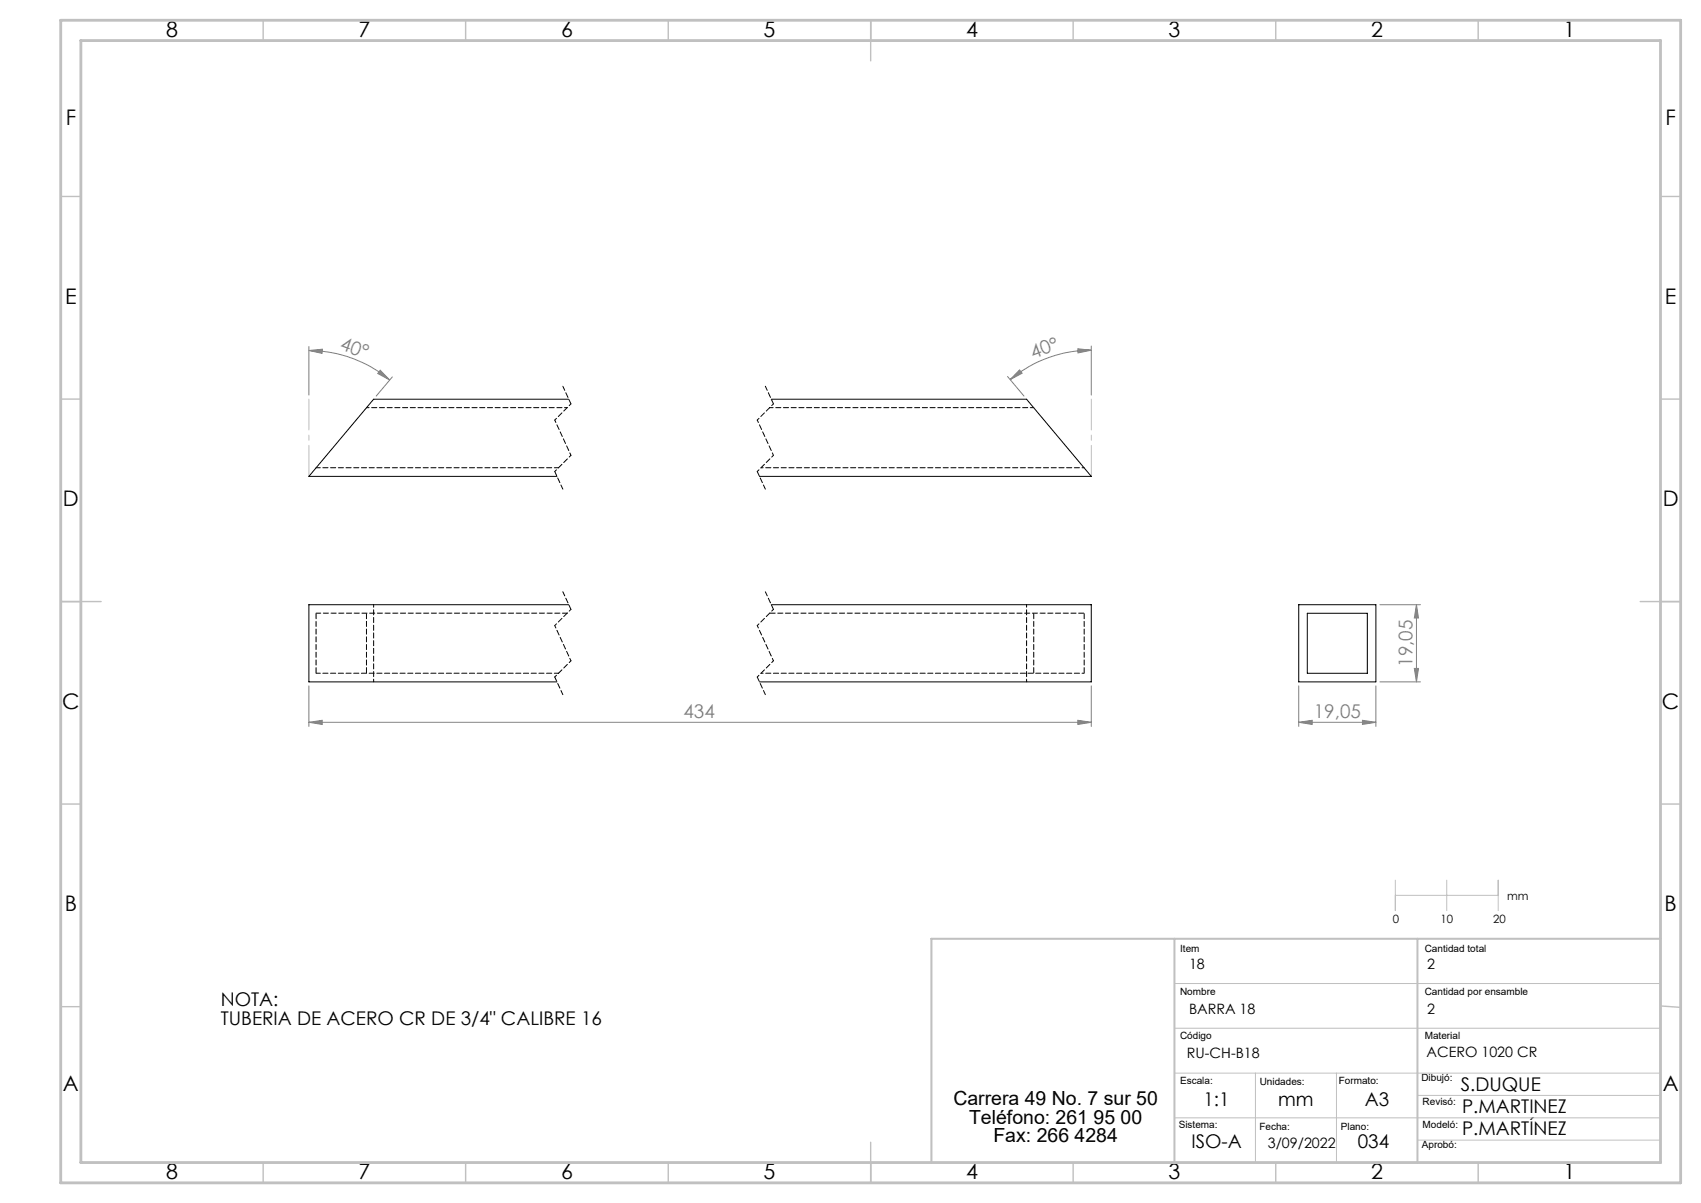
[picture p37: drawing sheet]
<svg xmlns="http://www.w3.org/2000/svg" width="420mm" height="297mm" viewBox="0 0 420 297" stroke-linecap="round" stroke-linejoin="round" font-family="sans-serif">
<defs><g id="words">
<g font-size="5.3">
<text x="41" y="9">8</text>
<text x="88.5" y="9">7</text>
<text x="138.5" y="9">6</text>
<text x="188.5" y="9">5</text>
<text x="238.5" y="9">4</text>
<text x="288.5" y="9">3</text>
<text x="338.5" y="9">2</text>
<text x="386" y="9">1</text>
<text x="16.2" y="30.8">F</text>
<text x="411.2" y="30.8">F</text>
<text x="16.1" y="75">E</text>
<text x="411.1" y="75">E</text>
<text x="15.5" y="125">D</text>
<text x="410.5" y="125">D</text>
<text x="15.4" y="175">C</text>
<text x="410.4" y="175">C</text>
<text x="16" y="225">B</text>
<text x="411" y="225">B</text>
<text x="15.5" y="269.3">A</text>
<text x="410.5" y="269.3">A</text>
<text x="41" y="291">8</text>
<text x="88.5" y="291">7</text>
<text x="138.5" y="291">6</text>
<text x="188.5" y="291">5</text>
<text x="238.5" y="291">4</text>
<text x="288.5" y="291">3</text>
<text x="338.5" y="291">2</text>
<text x="386" y="291">1</text>
</g>
<g font-size="4.8">
<text x="235.4" y="272.9">Carrera 49 No. 7 sur 50</text>
<text x="239.3" y="277.4">Teléfono: 261 95 00</text>
<text x="245.3" y="281.9">Fax: 266 4284</text>
</g>
<g font-size="4.7" fill="#808080">
<text x="83.7" y="86.2" transform="rotate(20 83.7 86.2)">40°</text>
<text x="255.1" y="88.6" transform="rotate(-20 255.1 88.6)">40°</text>
<text x="348.7" y="164.6" transform="rotate(-90 348.7 164.6)">19,05</text>
<text x="168.8" y="177.3">434</text>
<text x="324.4" y="177.3">19,05</text>
</g>
<g font-size="4.7">
<text x="54.5" y="248.5">NOTA:</text>
<text x="54.5" y="253">TUBERIA DE ACERO CR DE 3/4&quot; CALIBRE 16</text>
<text x="360.7" y="269.2">S.DUQUE</text>
<text x="297.2" y="272.9">1:1</text>
<text x="315.6" y="272.9">mm</text>
<text x="337" y="272.9">A3</text>
<text x="361" y="274.8">P.MARTINEZ</text>
<text x="361" y="280.2">P.MARTÍNEZ</text>
<text x="294.2" y="283.5">ISO-A</text>
<text x="335.3" y="283.5">034</text>
</g>
<g font-size="3.5">
<text x="293.6" y="239.2">18</text>
<text x="352.4" y="239.2">2</text>
<text x="293.6" y="250.2">BARRA 18</text>
<text x="352.4" y="250.2">2</text>
<text x="293.1" y="261.2">RU-CH-B18</text>
<text x="352.2" y="261.1">ACERO 1020 CR</text>
<text x="313" y="283.5">3/09/2022</text>
</g>
<g font-size="2.8">
<text x="343.9" y="227.8">0</text>
<text x="355.7" y="227.8">10</text>
<text x="368.7" y="227.8">20</text>
<text x="372.2" y="222.3">mm</text>
</g>
<g font-size="2.5">
<text x="291.4" y="235.1">Item</text>
<text x="351.8" y="235.1">Cantidad total</text>
<text x="291.4" y="245.5">Nombre</text>
<text x="351.8" y="245.5">Cantidad por ensamble</text>
<text x="291.4" y="256.5">Código</text>
<text x="351.8" y="256.5">Material</text>
<text x="291.4" y="267.7">Escala:</text>
<text x="311" y="267.8">Unidades:</text>
<text x="330.6" y="267.7">Formato:</text>
<text x="351" y="267">Dibujó:</text>
<text x="351.3" y="272.9">Revisó:</text>
<text x="291" y="278.4">Sistema:</text>
<text x="311" y="279">Fecha:</text>
<text x="331.1" y="279">Plano:</text>
<text x="351.3" y="278.4">Modeló:</text>
<text x="351.1" y="283.5">Aprobó:</text>
</g>
</g></defs>
<g fill="none" stroke="#808080" stroke-width=".25">
<path d="M76.3 85.5v12M76.3 86.5l3.3-.3-.1 1zM76.3 86.5a31.3 31.3 0 0 1 19.9 7.3M93.9 91.4l2.3 2.4-2.9-1.6zM96.9 93.1l-4 4.7M248.8 93l4 4.8M251.7 91.3l.7 .8-3 1.6zM266.1 86.1l3.4 .4-3.3 .6zM269.5 86.5a31.2 31.2 0 0 0-20.1 7.2M269.5 85.4v12.1M340.7 149.3h10M349.7 149.3v19"/>
<path d="M349.7 149.3l.5 3.3h-1zM76.3 178.3l3.3-.5v1.1zM76.3 169.3v10M76.3 178.3h193.2M266.1 177.8l3.4 .5-3.4 .6zM269.5 169.3v10M320.7 178.3l3.3-.5v1.1zM320.7 169.3v10M320.7 178.3h19M336.4 177.8l3.3 .5-3.3 .6zM339.7 169.3v10M340.7 168.3h10"/>
<path d="M349.2 165h1l-.5 3.3z"/>
</g>
<path d="M139 95.4l2 4.3M189 95.4l2 4.3M137 116.4l2 4.4M187 116.4l2 4.4M139 146.1l2 4.3M189 146.1l2 4.3M137 167.1l2 4.4M187 167.1l2 4.4" fill="none" stroke="#000" stroke-width=".25" stroke-dasharray="1.3 .6" stroke-dashoffset=".1"/>
<path d="M141 99.7l-4 4M191 99.7l-4 4M141 112.4l-4 4M191 112.4l-4 4M141 150.4l-4 4M191 150.4l-4 4M141 163.1l-4 4M191 163.1l-4 4" fill="none" stroke="#000" stroke-width=".25" stroke-dasharray="1.3 .6" stroke-dashoffset=".7"/>
<path d="M137 103.7l4 8.7M187 103.7l4 8.7M137 154.4l4 8.7M187 154.4l4 8.7" fill="none" stroke="#000" stroke-width=".25" stroke-dasharray="1.3 .6" stroke-dashoffset=".6"/>
<path d="M344.5 217.3v7.5M357.2 217.3v7.5M369.9 217.3v7.5M344.5 221h25.4M290 242.8h120M290 253.9h120M290 264.9h120M290 276h120M310 264.9v22.1M330 264.9v22.1M350 270.4h60M350 281.5h60" fill="none" stroke="#c0c0c0" stroke-width=".25"/>
<g fill="none" stroke="#c0c0c0" stroke-width=".35">
<path d="M65 5v5M115 5v5M165 5v5M215 5v10M265 5v5M315 5v5M365 5v5M15 48.5h5M410 48.5h5M15 98.5h5M410 98.5h5M15 148.5h10"/>
<path d="M405 148.5h10M15 198.5h5M410 198.5h5M15 248.5h5M410 248.4l5 .3M65 287v5M115 287v5M165 287v5M215 282v10M265 287v5M315 287v5M365 287v5"/>
</g>
<path d="M290 231.8v55.2M350 231.8v55.2M410 231.8h-180v55.2" fill="none" stroke="#c0c0c0" stroke-width=".5"/>
<path d="M15 5h400v287h-400zM20 10h390v277h-390z" fill="none" stroke="#c0c0c0" stroke-width=".7"/>
<path d="M76.3 117.6v-19.1M269.5 117.6v-19.1" fill="none" stroke="#c0c0c0" stroke-width=".25" stroke-dasharray="15.2 1.3 1.3 1.3" stroke-dashoffset="7.6"/>
<g fill="#808080">
<path d="M93.9 91.4l2.3 2.4-2.9-1.6zM76.3 86.5l3.3-.3-.1 1z"/>
<path d="M320.7 178.3l3.3-.5v1.1zM336.4 177.8l3.3 .5-3.3 .6z"/>
<path d="M76.3 178.3l3.3-.5v1.1zM266.1 177.8l3.4 .5-3.4 .6z"/>
<path d="M266.1 86.1l3.4 .4-3.3 .6zM251.7 91.3l.7 .8-3 1.6z"/>
<path d="M349.2 165h1l-.5 3.3zM349.7 149.3l.5 3.3h-1z"/>
</g>
<path d="M140.4 98.6h-48.1l-16 19h61.2M190.4 98.6h63.1l16 19h-82M140.4 149.3h-64.1v19h61.2M190.4 149.3h79.1v19h-82M320.7 149.3h19v19h-19zM322.8 151.4h14.8v14.8h-14.8z" fill="none" stroke="#000" stroke-width=".25"/>
<path d="M90.5 151.4v14.8M190 151.4h77.7M267.7 151.4v14.8M78 166.2v-14.8M255.2 166.2v-14.8" fill="none" stroke="#000" stroke-width=".25" stroke-dasharray="1.3 .6" stroke-dashoffset="-.1"/>
<path d="M187.9 115.5h79.8M187.9 166.2h79.8" fill="none" stroke="#000" stroke-width=".25" stroke-dasharray="1.3 .6" stroke-dashoffset=".7"/>
<path d="M90.5 100.6h49.5M92.3 149.3v19M253.5 168.3v-19" fill="none" stroke="#000" stroke-width=".25" stroke-dasharray="1.3 .6" stroke-dashoffset=".6"/>
<path d="M78 151.4h62" fill="none" stroke="#000" stroke-width=".25" stroke-dasharray="1.3 .6" stroke-dashoffset=".1"/>
<path d="M78 115.5h59.9M78 166.2h59.9" fill="none" stroke="#000" stroke-width=".25" stroke-dasharray="1.3 .6" stroke-dashoffset=".2"/>
<path d="M190 100.6h65.2" fill="none" stroke="#000" stroke-width=".25" stroke-dasharray="1.3 .6" stroke-dashoffset=".4"/>
<use href="#words"/>
</svg>
